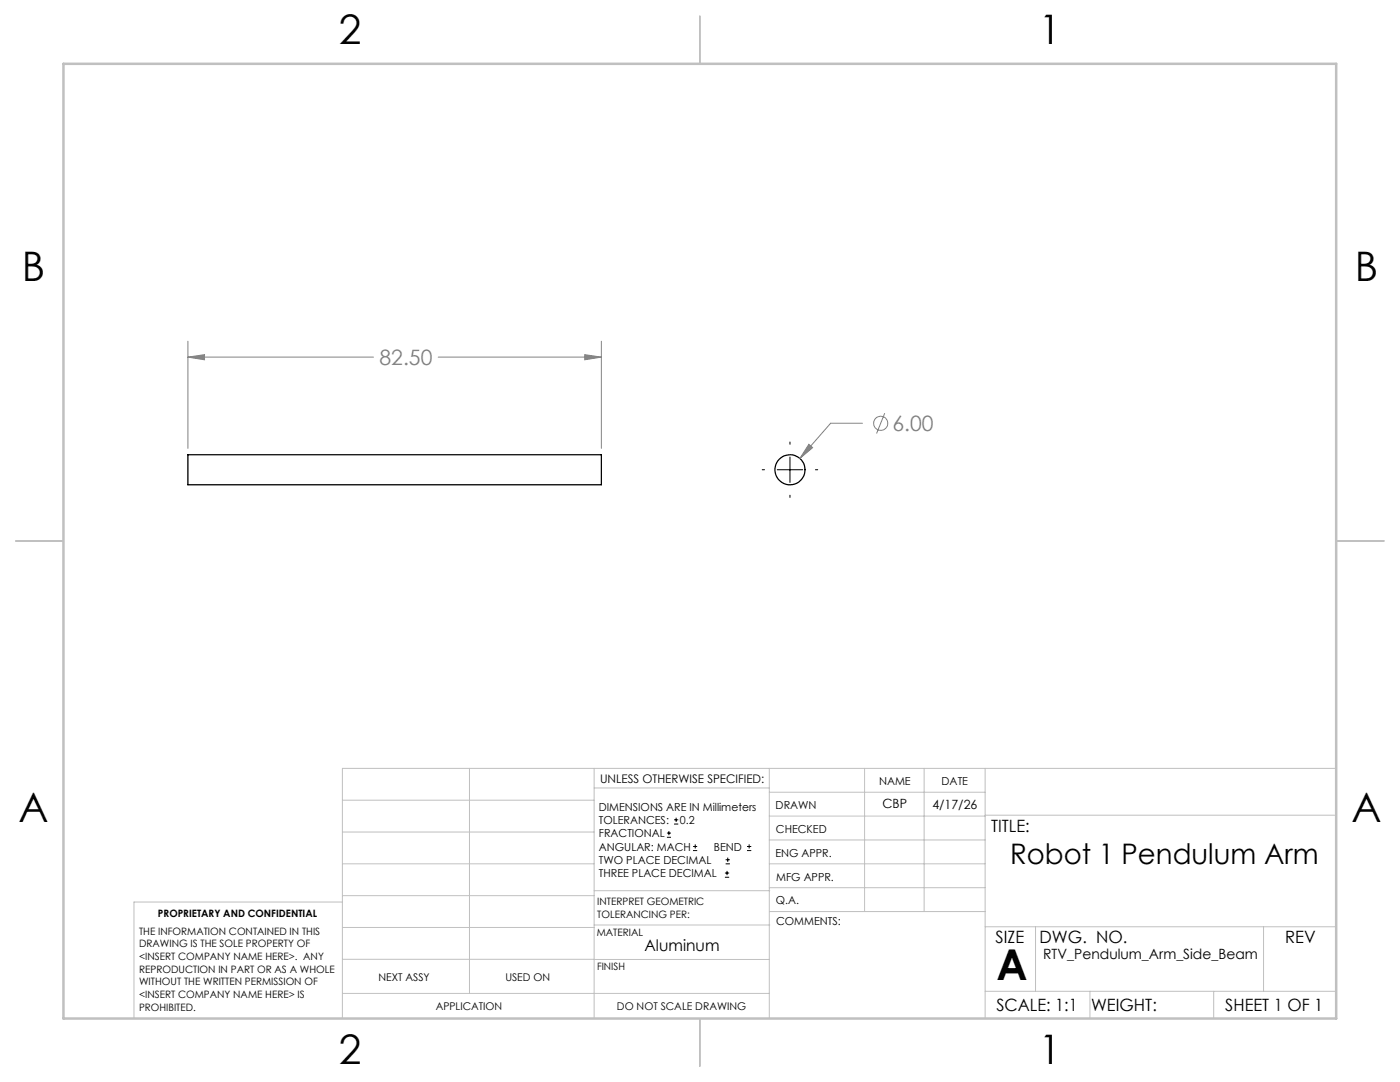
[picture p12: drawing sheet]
<svg xmlns="http://www.w3.org/2000/svg" width="279mm" height="216mm" viewBox="0 0 279 216" stroke-linecap="round" stroke-linejoin="round" font-family="sans-serif">
<defs><g id="words">
<text font-size="8.5" x="198.9" y="195.5">A</text>
<g font-size="8.1">
<text x="67.6" y="8.9">2</text>
<text x="207.3" y="8.9">1</text>
<text x="4.4" y="56.1">B</text>
<text x="270.4" y="56.1">B</text>
<text x="3.7" y="164.1">A</text>
<text x="269.7" y="164.1">A</text>
<text x="67.6" y="212.4">2</text>
<text x="207.3" y="212.4">1</text>
</g>
<text font-size="5.6" x="201.6" y="172.3">Robot 1 Pendulum Arm</text>
<g font-size="4.2" fill="#808080">
<text x="75.7" y="72.8">82.50</text>
<text x="178.1" y="86">6.00</text>
</g>
<g font-size="3.4">
<text x="197.8" y="166">TITLE:</text>
<text x="198.7" y="188.1">SIZE</text>
<text x="207.5" y="188.1">DWG. NO.</text>
<text x="256.5" y="188.2">REV</text>
<text x="198.8" y="201.7">SCALE: 1:1</text>
<text x="217.7" y="201.8">WEIGHT:</text>
<text x="244.5" y="201.7">SHEET 1 OF 1</text>
</g>
<text font-size="3.2" x="128.6" y="189.8">Aluminum</text>
<text font-size="2.8" x="208.2" y="191.3">RTV_Pendulum_Arm_Side_Beam</text>
<g font-size="2.5">
<text x="176.1" y="161.3">CBP</text>
<text x="186.1" y="161.4">4/17/26</text>
</g>
<text font-size="2.4" x="119.8" y="156.2">UNLESS OTHERWISE SPECIFIED:</text>
<g font-size="2.2">
<text x="119.5" y="161.8">DIMENSIONS ARE IN Millimeters</text>
<text x="154.8" y="161.4">DRAWN</text>
<text x="175.4" y="156.6">NAME</text>
<text x="187.9" y="156.7">DATE</text>
<text x="119.5" y="164.4">TOLERANCES:</text>
<text x="119.5" y="167.1">FRACTIONAL</text>
<text x="135.7" y="164.4">0.2</text>
<text x="154.9" y="166.3">CHECKED</text>
<text x="119.5" y="169.7">ANGULAR: MACH</text>
<text x="119.5" y="172.4">TWO PLACE DECIMAL</text>
<text x="142.5" y="169.7">BEND</text>
<text x="154.8" y="170.9">ENG APPR.</text>
<text x="119.5" y="175">THREE PLACE DECIMAL</text>
<text x="154.9" y="175.7">MFG APPR.</text>
<text x="154.9" y="180.4">Q.A.</text>
<text x="154.9" y="184.6">COMMENTS:</text>
</g>
<g font-size="2.1">
<text x="75.5" y="195.7">NEXT ASSY</text>
<text x="100.9" y="195.7">USED ON</text>
<text x="86.9" y="201.5">APPLICATION</text>
<text x="123.1" y="201.6">DO NOT SCALE DRAWING</text>
</g>
<g font-size="2">
<text x="31.5" y="182.9">PROPRIETARY AND CONFIDENTIAL</text>
<text x="119.2" y="180.6">INTERPRET GEOMETRIC</text>
<text x="119.2" y="183.1">TOLERANCING PER:</text>
<text x="27.8" y="186.5">THE INFORMATION CONTAINED IN THIS</text>
<text x="27.8" y="189">DRAWING IS THE SOLE PROPERTY OF</text>
<text x="27.8" y="191.6">&lt;INSERT COMPANY NAME HERE&gt;. ANY</text>
<text x="119.1" y="186.7">MATERIAL</text>
<text x="27.8" y="194.1">REPRODUCTION IN PART OR AS A WHOLE</text>
<text x="27.8" y="196.6">WITHOUT THE WRITTEN PERMISSION OF</text>
<text x="119.1" y="193.5">FINISH</text>
<text x="27.8" y="199.1">&lt;INSERT COMPANY NAME HERE&gt; IS</text>
<text x="27.8" y="201.7">PROHIBITED.</text>
</g>
</g></defs>
<g fill="none" stroke="#000" stroke-width=".25">
<path d="M37.5 90.7h82.5v6h-82.5z"/>
<circle cx="157.7" cy="93.7" r="3"/>
</g>
<g fill="none" stroke="#808080" stroke-width=".2">
<path d="M37.5 71.3l3.3-.5v1zM37.5 68.1v21.4M37.5 71.3h37M87.5 71.3h32.5M116.7 70.8l3.3 .5-3.3 .5zM120 68.1v21.4M161.4 88.7l.8 .6-2.6 2.2zM172.1 84.5h-6.3l-6.2 7M176.6 82.4l-1.7 4.1"/>
<circle cx="175.8" cy="84.5" r="1.41"/>
</g>
<g fill="none" stroke="#000" stroke-width=".2">
<path d="M152.1 93.7h.5M155.1 93.7h5.1M157.7 88.2v.5M157.7 91.2v5.1M157.7 98.8v.5M162.7 93.7h.5M133.1 167.1h.8M133.1 166.2h.8M133.5 165.8v.9M134.5 164.4h.9M134.5 163.6h.9M134.9 163.2v.8"/>
<path d="M138.3 169.7h.8M138.3 168.9h.8M138.7 168.5v.8M144.7 175h.8M144.7 174.2h.8M144.8 172.4h.9M144.8 171.6h.9M145.1 173.8v.8M145.2 171.1v.9M149.1 169.7h.8M149.1 168.9h.8M149.5 168.5v.8"/>
</g>
<g fill="none" stroke="#c0c0c0" stroke-width=".2">
<path d="M68.3 159.7h50.3M93.7 153.3v44.9M118.6 153.3v49.9M118.6 157.2h34.9M153.5 153.3v49.9M153.5 158.1h43.1M172.5 153.3v28.6M184.4 153.3v28.6M196.6 153.3v49.9M266.7 153.3h-198.4v49.9M68.3 178.7h50.3M68.3 172.4h50.3"/>
<path d="M68.3 166h50.3M68.3 180h-41.6v23.2M118.6 177.7h35M153.5 167.6h43.1M153.5 162.8h43.1M153.5 172.4h43.1M153.5 177.1h43.1M196.6 162.7h70.1M68.3 198.2h85.2M68.3 191.4l85.2 .1M68.3 185.1h50.3M118.6 184.6h35"/>
<path d="M153.6 181.9h43M196.6 197.8h70.1M196.6 184.9h70.1M206.7 184.9v12.9M217.5 197.8v5.4M242.2 197.8v5.4M252.2 184.9v12.9"/>
</g>
<path d="M139.7 3.2v9.5M3.1 107.9h9.6M266.7 107.9h9.5M139.7 203.2v9.6" fill="none" stroke="#c0c0c0" stroke-width=".25"/>
<path d="M12.7 12.7h254v190.5h-254z" fill="none" stroke="#c0c0c0" stroke-width=".5"/>
<path d="M116.7 70.8l3.3 .5-3.3 .5zM37.5 71.3l3.3-.5v1zM161.4 88.7l-1.8 2.8 2.6-2.2z" fill="#808080"/>
<use href="#words"/>
</svg>
